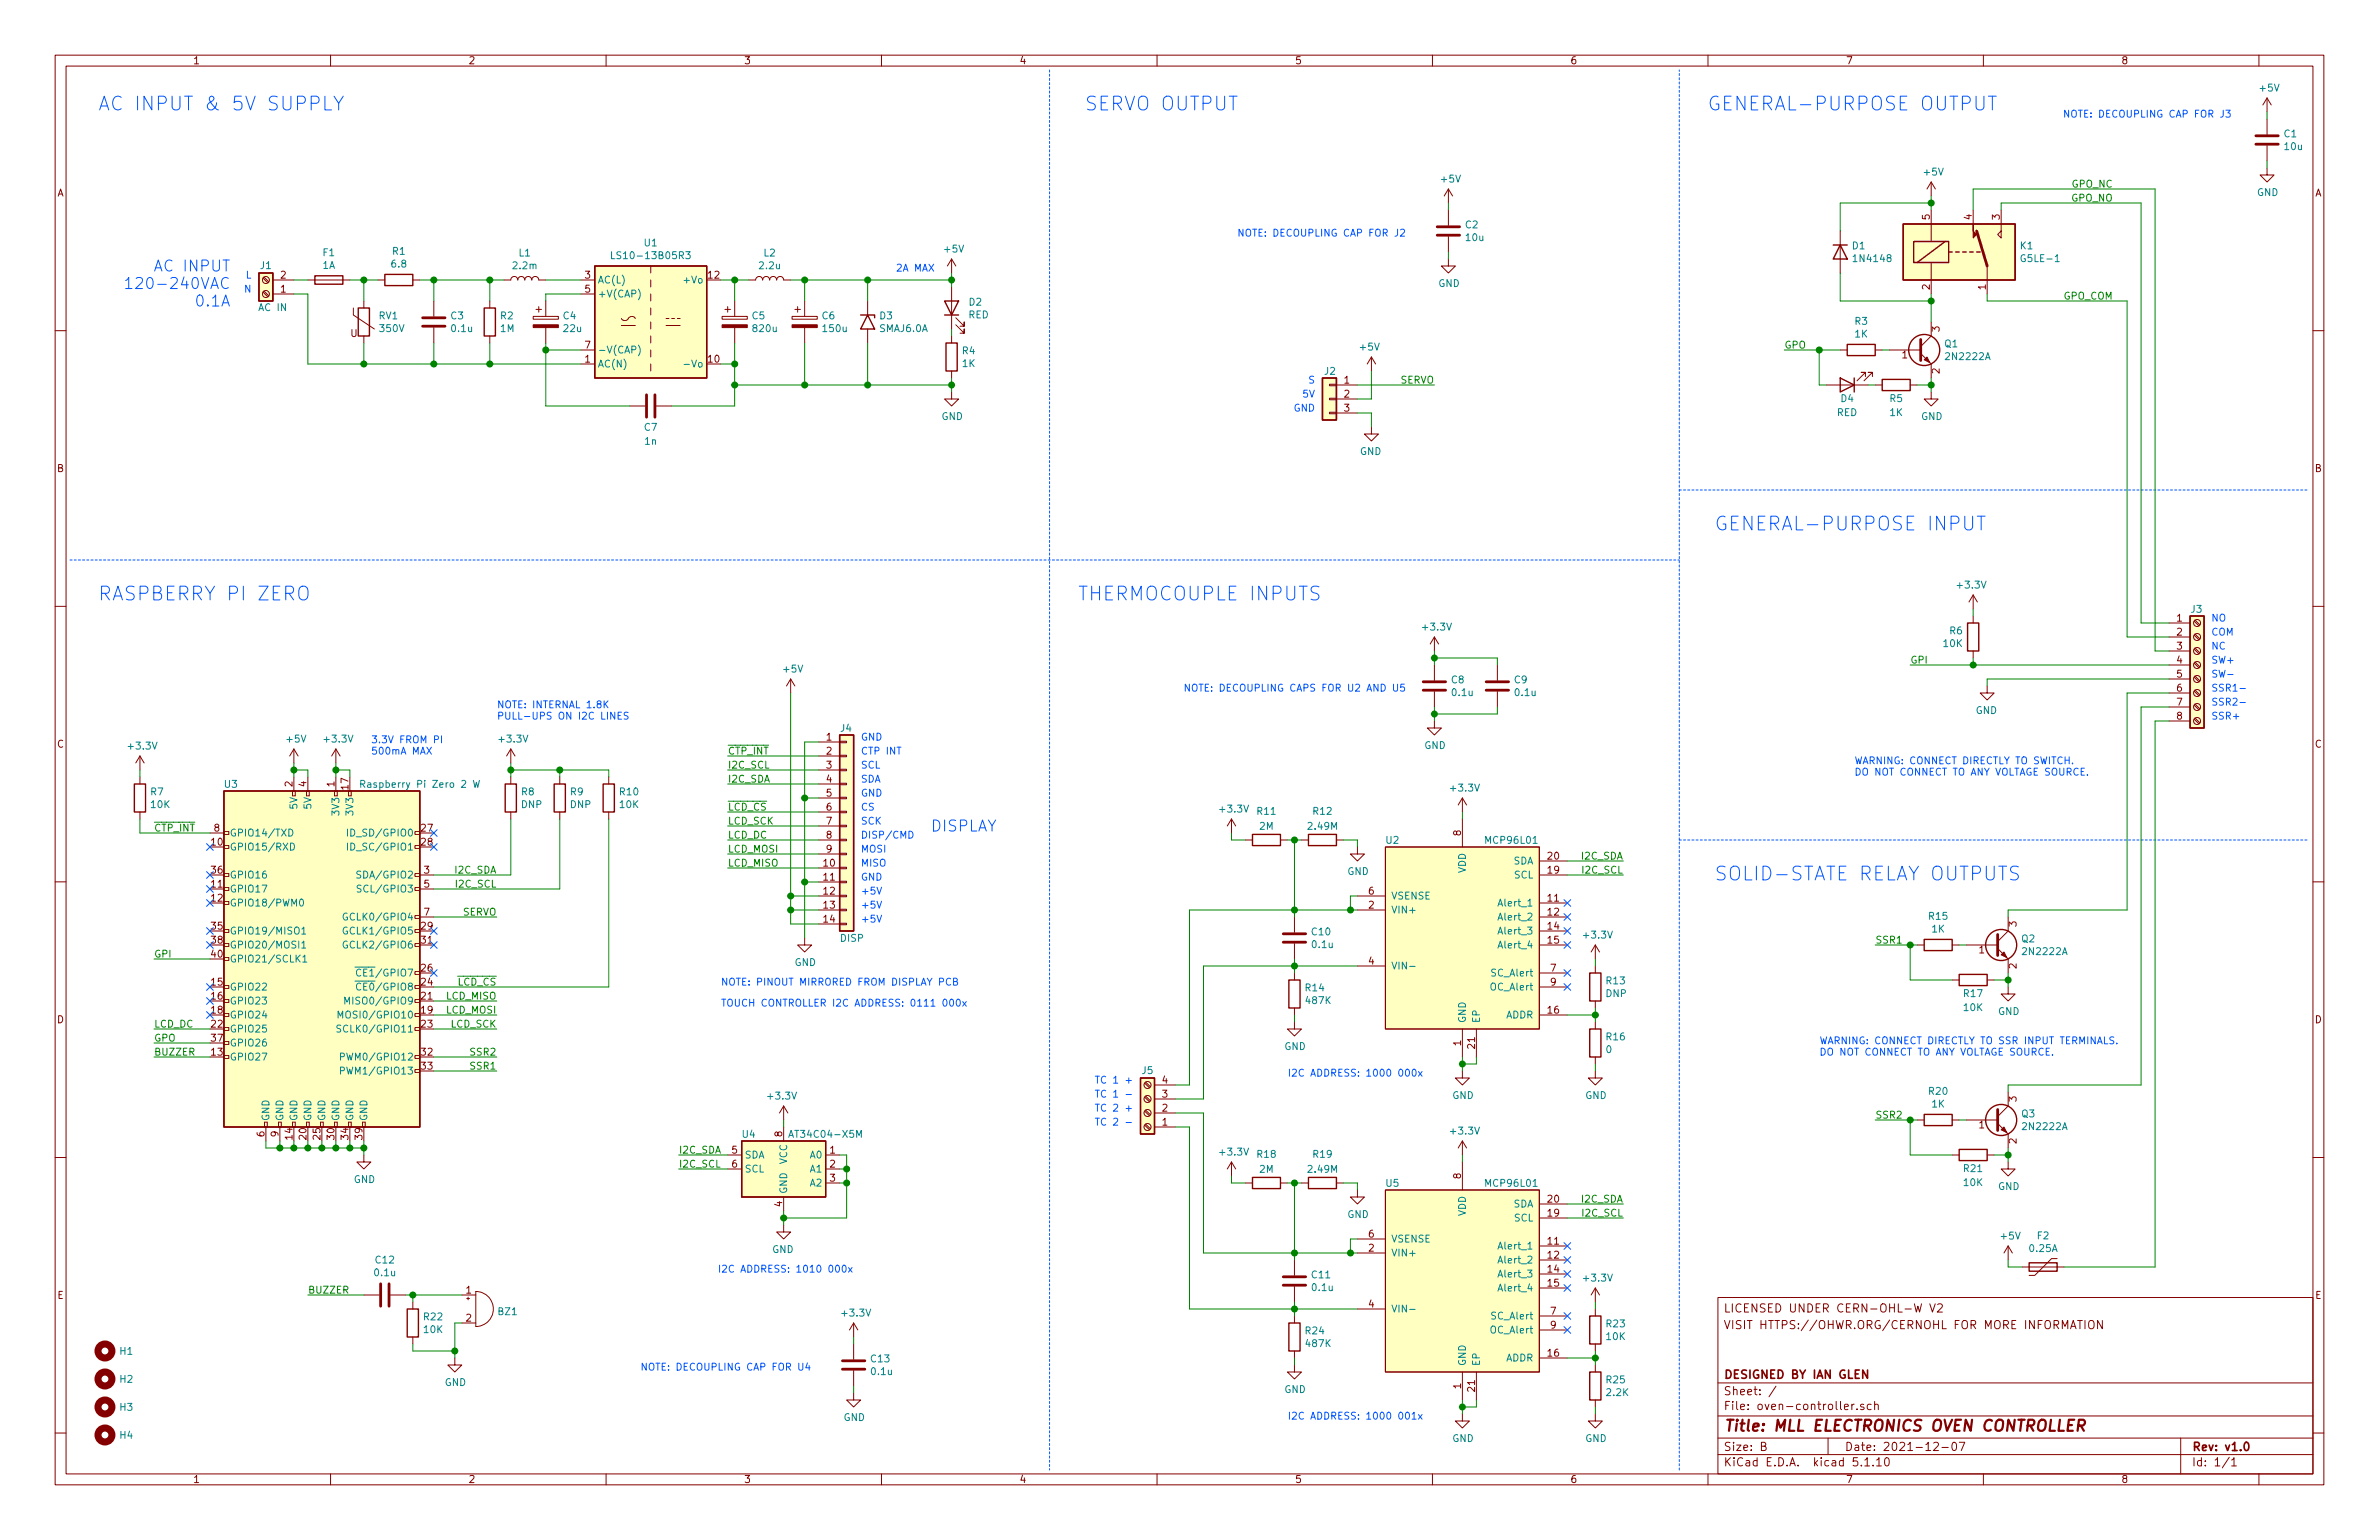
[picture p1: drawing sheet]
<svg xmlns="http://www.w3.org/2000/svg" width="432mm" height="279mm" viewBox="0 0 432 279" stroke-linecap="round" stroke-linejoin="round" font-family="sans-serif">
<defs><g id="words">
<g font-size="3.5" fill="#05f">
<text x="17.8" y="20.1">AC INPUT &amp; 5V SUPPLY</text>
<text x="196.8" y="20.1">SERVO OUTPUT</text>
<text x="309.9" y="20.1">GENERAL-PURPOSE OUTPUT</text>
<text x="311.1" y="96.3">GENERAL-PURPOSE INPUT</text>
<text x="17.8" y="109">RASPBERRY PI ZERO</text>
<text x="195.6" y="109">THERMOCOUPLE INPUTS</text>
<text x="311.1" y="159.8">SOLID-STATE RELAY OUTPUTS</text>
</g>
<g font-size="2.8" fill="#05f">
<text x="25.8" y="52.5">120-240VAC</text>
<text x="28.7" y="49.3">AC INPUT</text>
<text x="36" y="55.6">0.1A</text>
<text x="168.9" y="150.9">DISPLAY</text>
</g>
<text font-size="2.8" fill="#840000" x="312.8" y="259.7">Title: MLL ELECTRONICS OVEN CONTROLLER</text>
<g font-size="2.1" fill="#840000">
<text x="312.8" y="238.1">LICENSED UNDER CERN-OHL-W V2</text>
<text x="312.8" y="241.1">VISIT HTTPS://OHWR.ORG/CERNOHL FOR MORE INFORMATION</text>
<text x="312.8" y="250.1">DESIGNED BY IAN GLEN</text>
<text x="312.8" y="255.8">File: oven-controller.sch</text>
<text x="312.8" y="253.1">Sheet: /</text>
<text x="312.8" y="263.2">Size: B</text>
<text x="334.8" y="263.2">Date: 2021-12-07</text>
<text x="397.8" y="263.2">Rev: v1.0</text>
<text x="312.8" y="266">KiCad E.D.A. kicad 5.1.10</text>
<text x="397.8" y="266">Id: 1/1</text>
</g>
<g font-size="1.8" fill="#840000">
<text x="35" y="11.6">1</text>
<text x="85" y="11.6">2</text>
<text x="135" y="11.6">3</text>
<text x="185" y="11.6">4</text>
<text x="235" y="11.6">5</text>
<text x="285" y="11.6">6</text>
<text x="335" y="11.6">7</text>
<text x="385" y="11.6">8</text>
<text x="10.4" y="35.6">A</text>
<text x="420.2" y="35.6">A</text>
<text x="350.3" y="39.9" transform="rotate(-90 350.3 39.9)">5</text>
<text x="357.9" y="39.9" transform="rotate(-90 357.9 39.9)">4</text>
<text x="363" y="39.9" transform="rotate(-90 363 39.9)">3</text>
<text x="51" y="53.1">1</text>
<text x="51" y="50.5">2</text>
<text x="106.2" y="50.5">3</text>
<text x="106.2" y="53.1">5</text>
<text x="128.6" y="50.5">12</text>
<text x="350.3" y="52.6" transform="rotate(-90 350.3 52.6)">2</text>
<text x="360.4" y="52.6" transform="rotate(-90 360.4 52.6)">1</text>
<text x="63.6" y="61.1">U</text>
<text x="106.2" y="65.8">1</text>
<text x="106.2" y="63.2">7</text>
<text x="128.6" y="65.8">10</text>
<text x="345.3" y="65">1</text>
<text x="352" y="60.2" transform="rotate(-90 352 60.2)">3</text>
<text x="244" y="69.6">1</text>
<text x="352" y="67.8" transform="rotate(-90 352 67.8)">2</text>
<text x="244" y="72.1">2</text>
<text x="244" y="74.7">3</text>
<text x="10.4" y="85.6">B</text>
<text x="420.2" y="85.6">B</text>
<text x="395.1" y="112.8">1</text>
<text x="395.1" y="115.3">2</text>
<text x="395.1" y="117.9">3</text>
<text x="395.1" y="120.4">4</text>
<text x="395.1" y="122.9">5</text>
<text x="395.1" y="125.5">6</text>
<text x="395.1" y="128">7</text>
<text x="395.1" y="130.6">8</text>
<text x="10.4" y="135.6">C</text>
<text x="150" y="134.4">1</text>
<text x="150" y="136.9">2</text>
<text x="420.2" y="135.6">C</text>
<text x="53.1" y="142.7" transform="rotate(-90 53.1 142.7)">2</text>
<text x="55.6" y="142.7" transform="rotate(-90 55.6 142.7)">4</text>
<text x="60.7" y="142.7" transform="rotate(-90 60.7 142.7)">1</text>
<text x="63.2" y="143.2" transform="rotate(-90 63.2 143.2)">17</text>
<text x="150" y="139.4">3</text>
<text x="150" y="142">4</text>
<text x="150" y="144.5">5</text>
<text x="150" y="147.1">6</text>
<text x="150" y="149.6">7</text>
<text x="38.4" y="153.4">10</text>
<text x="38.9" y="150.9">8</text>
<text x="76.5" y="150.9">27</text>
<text x="76.5" y="153.4">28</text>
<text x="150" y="152.1">8</text>
<text x="150" y="154.7">9</text>
<text x="265.2" y="151.6" transform="rotate(-90 265.2 151.6)">8</text>
<text x="281" y="156">20</text>
<text x="38.4" y="161">11</text>
<text x="38.4" y="158.5">36</text>
<text x="77" y="158.5">3</text>
<text x="77" y="161">5</text>
<text x="149.5" y="157.2">10</text>
<text x="149.5" y="159.8">11</text>
<text x="281" y="158.5">19</text>
<text x="38.4" y="163.6">12</text>
<text x="77" y="166.1">7</text>
<text x="149.5" y="162.3">12</text>
<text x="149.5" y="164.8">13</text>
<text x="149.5" y="167.4">14</text>
<text x="248.4" y="164.8">2</text>
<text x="248.4" y="162.3">6</text>
<text x="281" y="163.6">11</text>
<text x="281" y="166.1">12</text>
<text x="38.4" y="168.7">35</text>
<text x="38.4" y="171.2">38</text>
<text x="38.4" y="173.7">40</text>
<text x="76.5" y="168.7">29</text>
<text x="76.5" y="171.2">31</text>
<text x="281" y="168.7">14</text>
<text x="281" y="171.2">15</text>
<text x="359.2" y="173">1</text>
<text x="366" y="168.1" transform="rotate(-90 366 168.1)">3</text>
<text x="38.4" y="178.8">15</text>
<text x="76.5" y="178.8">24</text>
<text x="76.5" y="176.3">26</text>
<text x="248.4" y="175">4</text>
<text x="281.5" y="176.3">7</text>
<text x="281.5" y="178.8">9</text>
<text x="366" y="175.7" transform="rotate(-90 366 175.7)">2</text>
<text x="10.4" y="185.6">D</text>
<text x="38.4" y="181.4">16</text>
<text x="38.4" y="183.9">18</text>
<text x="76.5" y="183.9">19</text>
<text x="76.5" y="181.4">21</text>
<text x="281" y="183.9">16</text>
<text x="420.2" y="185.6">D</text>
<text x="38.4" y="191.5">13</text>
<text x="38.4" y="186.4">22</text>
<text x="38.4" y="189">37</text>
<text x="76.5" y="186.4">23</text>
<text x="76.5" y="191.5">32</text>
<text x="265.2" y="189.7" transform="rotate(-90 265.2 189.7)">1</text>
<text x="267.7" y="190.2" transform="rotate(-90 267.7 190.2)">21</text>
<text x="76.5" y="194.1">33</text>
<text x="211" y="196.6">4</text>
<text x="211" y="201.7">2</text>
<text x="211" y="199.1">3</text>
<text x="366" y="199.9" transform="rotate(-90 366 199.9)">3</text>
<text x="48" y="206.2" transform="rotate(-90 48 206.2)">6</text>
<text x="50.5" y="206.2" transform="rotate(-90 50.5 206.2)">9</text>
<text x="53.1" y="206.7" transform="rotate(-90 53.1 206.7)">14</text>
<text x="55.6" y="206.7" transform="rotate(-90 55.6 206.7)">20</text>
<text x="58.2" y="206.7" transform="rotate(-90 58.2 206.7)">25</text>
<text x="60.7" y="206.7" transform="rotate(-90 60.7 206.7)">30</text>
<text x="63.2" y="206.7" transform="rotate(-90 63.2 206.7)">34</text>
<text x="65.8" y="206.7" transform="rotate(-90 65.8 206.7)">39</text>
<text x="132.9" y="209.3">5</text>
<text x="142" y="206.2" transform="rotate(-90 142 206.2)">8</text>
<text x="150.6" y="209.3">1</text>
<text x="211" y="204.2">1</text>
<text x="359.2" y="204.7">1</text>
<text x="366" y="207.5" transform="rotate(-90 366 207.5)">2</text>
<text x="132.9" y="211.8">6</text>
<text x="150.6" y="211.8">2</text>
<text x="150.6" y="214.4">3</text>
<text x="265.2" y="213.8" transform="rotate(-90 265.2 213.8)">8</text>
<text x="142" y="218.9" transform="rotate(-90 142 218.9)">4</text>
<text x="281" y="220.7">19</text>
<text x="281" y="218.2">20</text>
<text x="248.4" y="227.1">2</text>
<text x="248.4" y="224.5">6</text>
<text x="281" y="225.8">11</text>
<text x="281" y="228.3">12</text>
<text x="281" y="230.9">14</text>
<text x="281" y="233.4">15</text>
<text x="10.4" y="235.6">E</text>
<text x="84.6" y="234.7">1</text>
<text x="84.6" y="239.8">2</text>
<text x="248.4" y="237.2">4</text>
<text x="281.5" y="238.5">7</text>
<text x="420.2" y="235.6">E</text>
<text x="281.5" y="241">9</text>
<text x="265.2" y="251.9" transform="rotate(-90 265.2 251.9)">1</text>
<text x="281" y="246.1">16</text>
<text x="267.7" y="252.4" transform="rotate(-90 267.7 252.4)">21</text>
<text x="35" y="269">1</text>
<text x="85" y="269">2</text>
<text x="135" y="269">3</text>
<text x="185" y="269">4</text>
<text x="235" y="269">5</text>
<text x="285" y="269">6</text>
<text x="335" y="269">7</text>
<text x="385" y="269">8</text>
</g>
<g font-size="1.8" fill="#008484">
<text x="410.3" y="16.6">+5V</text>
<text x="414.6" y="24.9">C1</text>
<text x="414.7" y="27.2">10u</text>
<text x="261.7" y="33.1">+5V</text>
<text x="349.3" y="31.9">+5V</text>
<text x="409.7" y="35.6">GND</text>
<text x="266" y="41.4">C2</text>
<text x="58.7" y="46.5">F1</text>
<text x="71.3" y="46.2">R1</text>
<text x="94.2" y="46.5">L1</text>
<text x="112" y="47">LS10-13B05R3</text>
<text x="117" y="44.7">U1</text>
<text x="138.7" y="46.5">L2</text>
<text x="171.5" y="45.8">+5V</text>
<text x="266.1" y="43.7">10u</text>
<text x="336.2" y="45.2">D1</text>
<text x="336.7" y="47.5">1N4148</text>
<text x="366.7" y="45.2">K1</text>
<text x="367.2" y="47.5">G5LE-1</text>
<text x="47.3" y="48.8">J1</text>
<text x="58.6" y="48.8">1A</text>
<text x="71.2" y="48.5">6.8</text>
<text x="93.2" y="48.8">2.2m</text>
<text x="108.5" y="51.4">AC(L)</text>
<text x="108.5" y="54">+V(CAP)</text>
<text x="124.5" y="51.4">+Vo</text>
<text x="137.9" y="48.8">2.2u</text>
<text x="261.1" y="52.1">GND</text>
<text x="47.1" y="56.4">AC IN</text>
<text x="68.8" y="57.9">RV1</text>
<text x="81.9" y="57.9">C3</text>
<text x="90.9" y="57.9">R2</text>
<text x="102.3" y="57.9">C4</text>
<text x="136.6" y="57.9">C5</text>
<text x="149.3" y="57.9">C6</text>
<text x="159.7" y="57.9">D3</text>
<text x="175.8" y="57.8">RED</text>
<text x="175.9" y="55.4">D2</text>
<text x="336.7" y="58.9">R3</text>
<text x="69" y="60.2">350V</text>
<text x="82.1" y="60.2">0.1u</text>
<text x="90.9" y="60.2">1M</text>
<text x="102.4" y="60.2">22u</text>
<text x="108.5" y="64.1">-V(CAP)</text>
<text x="136.8" y="60.2">820u</text>
<text x="149.5" y="60.2">150u</text>
<text x="159.7" y="60.2">SMAJ6.0A</text>
<text x="174.7" y="64.3">R4</text>
<text x="246.9" y="63.6">+5V</text>
<text x="336.7" y="61.2">1K</text>
<text x="353" y="63">Q1</text>
<text x="353.4" y="65.3">2N2222A</text>
<text x="108.5" y="66.7">AC(N)</text>
<text x="124.9" y="66.7">-Vo</text>
<text x="174.7" y="66.6">1K</text>
<text x="240.4" y="68">J2</text>
<text x="170.9" y="76.2">GND</text>
<text x="333.4" y="75.5">RED</text>
<text x="334.2" y="72.9">D4</text>
<text x="343.1" y="72.9">R5</text>
<text x="343.1" y="75.5">1K</text>
<text x="348.7" y="76.2">GND</text>
<text x="117" y="78.2">C7</text>
<text x="117.1" y="80.7">1n</text>
<text x="246.8" y="82.5">GND</text>
<text x="355.4" y="106.8">+3.3V</text>
<text x="397.7" y="111.2">J3</text>
<text x="258.4" y="114.4">+3.3V</text>
<text x="352.8" y="117.4">10K</text>
<text x="353.9" y="115.1">R6</text>
<text x="142.3" y="122">+5V</text>
<text x="263.5" y="124">C8</text>
<text x="274.9" y="124">C9</text>
<text x="263.7" y="126.3">0.1u</text>
<text x="275.1" y="126.3">0.1u</text>
<text x="358.6" y="129.5">GND</text>
<text x="23.4" y="136">+3.3V</text>
<text x="52.1" y="134.7">+5V</text>
<text x="59" y="134.7">+3.3V</text>
<text x="90.8" y="134.7">+3.3V</text>
<text x="152.6" y="132.8">J4</text>
<text x="258.5" y="135.9">GND</text>
<text x="40.8" y="142.9">U3</text>
<text x="66.8" y="142.9">Raspberry Pi Zero 2 W</text>
<text x="263.5" y="143.6">+3.3V</text>
<text x="27.4" y="144.3">R7</text>
<text x="27.5" y="146.6">10K</text>
<text x="54" y="146.7" transform="rotate(-90 54 146.7)">5V</text>
<text x="56.5" y="146.7" transform="rotate(-90 56.5 146.7)">5V</text>
<text x="61.6" y="147.7" transform="rotate(-90 61.6 147.7)">3V3</text>
<text x="64.1" y="147.7" transform="rotate(-90 64.1 147.7)">3V3</text>
<text x="94.6" y="146.6">DNP</text>
<text x="94.7" y="144.3">R8</text>
<text x="103.5" y="146.6">DNP</text>
<text x="103.6" y="144.3">R9</text>
<text x="112.5" y="144.3">R10</text>
<text x="112.5" y="146.6">10K</text>
<text x="221.6" y="147.4">+3.3V</text>
<text x="228.2" y="147.8">R11</text>
<text x="238.4" y="147.8">R12</text>
<text x="41.7" y="154.3">GPIO15/RXD</text>
<text x="41.7" y="151.8">GPIO14/TXD</text>
<text x="64.1" y="151.8">ID_SD/GPIO0</text>
<text x="64.1" y="154.3">ID_SC/GPIO1</text>
<text x="228.7" y="150.5">2M</text>
<text x="237.6" y="150.5">2.49M</text>
<text x="251.6" y="153.1">U2</text>
<text x="269.8" y="153.1">MCP96L01</text>
<text x="41.7" y="161.9">GPIO17</text>
<text x="41.7" y="159.4">GPIO16</text>
<text x="65.6" y="159.4">SDA/GPIO2</text>
<text x="65.7" y="161.9">SCL/GPIO3</text>
<text x="244.6" y="158.8">GND</text>
<text x="266.1" y="158.4" transform="rotate(-90 266.1 158.4)">VDD</text>
<text x="274.7" y="156.8">SDA</text>
<text x="274.9" y="159.4">SCL</text>
<text x="41.7" y="164.5">GPIO18/PWM0</text>
<text x="63.3" y="167">GCLK0/GPIO4</text>
<text x="252.5" y="165.7">VIN+</text>
<text x="252.5" y="163.2">VSENSE</text>
<text x="272.4" y="164.5">Alert_1</text>
<text x="272.4" y="167">Alert_2</text>
<text x="350.2" y="166.9">R15</text>
<text x="41.7" y="169.5">GPIO19/MISO1</text>
<text x="41.7" y="172.1">GPIO20/MOSI1</text>
<text x="63.3" y="169.5">GCLK1/GPIO5</text>
<text x="63.3" y="172.1">GCLK2/GPIO6</text>
<text x="152.6" y="170.9">DISP</text>
<text x="238.2" y="169.7">C10</text>
<text x="238.3" y="172">0.1u</text>
<text x="272.4" y="169.5">Alert_3</text>
<text x="272.4" y="172.1">Alert_4</text>
<text x="287.6" y="170.3">+3.3V</text>
<text x="350.7" y="169.2">1K</text>
<text x="367" y="171">Q2</text>
<text x="367.4" y="173.3">2N2222A</text>
<text x="41.7" y="179.7">GPIO22</text>
<text x="41.7" y="174.6">GPIO21/SCLK1</text>
<text x="65.8" y="179.7">CE0/GPIO8</text>
<text x="65.8" y="177.2">CE1/GPIO7</text>
<text x="144.2" y="175.3">GND</text>
<text x="237" y="179.9">R14</text>
<text x="252.5" y="175.9">VIN-</text>
<text x="270.7" y="179.7">OC_Alert</text>
<text x="270.9" y="177.2">SC_Alert</text>
<text x="291.6" y="178.6">R13</text>
<text x="41.7" y="182.2">GPIO23</text>
<text x="41.7" y="184.8">GPIO24</text>
<text x="62.8" y="184.8">MOSI0/GPIO10</text>
<text x="63.8" y="182.2">MISO0/GPIO9</text>
<text x="237.1" y="182.2">487K</text>
<text x="266.1" y="185.7" transform="rotate(-90 266.1 185.7)">GND</text>
<text x="268.6" y="185.7" transform="rotate(-90 268.6 185.7)">EP</text>
<text x="273.3" y="184.8">ADDR</text>
<text x="291.5" y="180.9">DNP</text>
<text x="356.5" y="180.9">R17</text>
<text x="356.5" y="183.4">10K</text>
<text x="362.7" y="184.1">GND</text>
<text x="41.7" y="187.3">GPIO25</text>
<text x="41.7" y="189.9">GPIO26</text>
<text x="62.5" y="187.3">SCLK0/GPIO11</text>
<text x="233.1" y="190.5">GND</text>
<text x="291.5" y="191.1">0</text>
<text x="291.6" y="188.7">R16</text>
<text x="41.7" y="192.4">GPIO27</text>
<text x="63" y="192.4">PWM0/GPIO12</text>
<text x="63" y="194.9">PWM1/GPIO13</text>
<text x="207.3" y="194.9">J5</text>
<text x="48.9" y="203.5" transform="rotate(-90 48.9 203.5)">GND</text>
<text x="51.4" y="203.5" transform="rotate(-90 51.4 203.5)">GND</text>
<text x="54" y="203.5" transform="rotate(-90 54 203.5)">GND</text>
<text x="56.5" y="203.5" transform="rotate(-90 56.5 203.5)">GND</text>
<text x="59.1" y="203.5" transform="rotate(-90 59.1 203.5)">GND</text>
<text x="61.6" y="203.5" transform="rotate(-90 61.6 203.5)">GND</text>
<text x="64.1" y="203.5" transform="rotate(-90 64.1 203.5)">GND</text>
<text x="66.7" y="203.5" transform="rotate(-90 66.7 203.5)">GND</text>
<text x="139.5" y="199.5">+3.3V</text>
<text x="263.6" y="199.4">GND</text>
<text x="287.7" y="199.4">GND</text>
<text x="350.2" y="198.6">R20</text>
<text x="350.7" y="200.9">1K</text>
<text x="367" y="202.7">Q3</text>
<text x="134.8" y="206.4">U4</text>
<text x="144" y="206.4">AT34C04-X5M</text>
<text x="221.6" y="209.7">+3.3V</text>
<text x="263.5" y="205.8">+3.3V</text>
<text x="367.4" y="205">2N2222A</text>
<text x="64.2" y="214.6">GND</text>
<text x="135.1" y="210.2">SDA</text>
<text x="135.1" y="212.7">SCL</text>
<text x="142.9" y="211.3" transform="rotate(-90 142.9 211.3)">VCC</text>
<text x="147.1" y="210.2">A0</text>
<text x="147.1" y="212.7">A1</text>
<text x="147.1" y="215.3">A2</text>
<text x="228.2" y="210.1">R18</text>
<text x="228.7" y="212.8">2M</text>
<text x="237.6" y="212.8">2.49M</text>
<text x="238.4" y="210.1">R19</text>
<text x="251.6" y="215.3">U5</text>
<text x="269.8" y="215.3">MCP96L01</text>
<text x="356.5" y="212.6">R21</text>
<text x="356.5" y="215.2">10K</text>
<text x="362.7" y="215.9">GND</text>
<text x="142.9" y="216.7" transform="rotate(-90 142.9 216.7)">GND</text>
<text x="244.6" y="221">GND</text>
<text x="266.1" y="220.6" transform="rotate(-90 266.1 220.6)">VDD</text>
<text x="274.7" y="219.1">SDA</text>
<text x="274.9" y="221.6">SCL</text>
<text x="140.2" y="227.3">GND</text>
<text x="252.5" y="228">VIN+</text>
<text x="252.5" y="225.4">VSENSE</text>
<text x="272.4" y="226.7">Alert_1</text>
<text x="363.3" y="224.9">+5V</text>
<text x="368.5" y="227.2">0.25A</text>
<text x="369.8" y="224.8">F2</text>
<text x="68.1" y="231.5">0.1u</text>
<text x="68.2" y="229.2">C12</text>
<text x="238.2" y="231.9">C11</text>
<text x="272.4" y="229.2">Alert_2</text>
<text x="272.4" y="231.8">Alert_3</text>
<text x="287.6" y="232.5">+3.3V</text>
<text x="77" y="239.5">R22</text>
<text x="90.4" y="238.6">BZ1</text>
<text x="153" y="238.9">+3.3V</text>
<text x="238.3" y="234.2">0.1u</text>
<text x="252.5" y="238.1">VIN-</text>
<text x="270.9" y="239.4">SC_Alert</text>
<text x="272.4" y="234.3">Alert_4</text>
<text x="21.8" y="245.8">H1</text>
<text x="77" y="241.9">10K</text>
<text x="237" y="242.1">R24</text>
<text x="237.1" y="244.4">487K</text>
<text x="270.7" y="241.9">OC_Alert</text>
<text x="291.6" y="240.8">R23</text>
<text x="291.6" y="243.1">10K</text>
<text x="21.8" y="250.9">H2</text>
<text x="80.7" y="251.5">GND</text>
<text x="158.1" y="247.2">C13</text>
<text x="158.3" y="249.5">0.1u</text>
<text x="266.1" y="247.9" transform="rotate(-90 266.1 247.9)">GND</text>
<text x="268.6" y="247.9" transform="rotate(-90 268.6 247.9)">EP</text>
<text x="273.3" y="247">ADDR</text>
<text x="291.6" y="251">R25</text>
<text x="21.8" y="256">H3</text>
<text x="153.1" y="257.8">GND</text>
<text x="233.1" y="252.7">GND</text>
<text x="291.7" y="253.3">2.2K</text>
<text x="21.8" y="261">H4</text>
<text x="263.6" y="261.6">GND</text>
<text x="287.7" y="261.6">GND</text>
</g>
<g font-size="1.8" fill="#05f">
<text x="376.4" y="21.3">NOTE: DECOUPLING CAP FOR J3</text>
<text x="226.6" y="42.9">NOTE: DECOUPLING CAP FOR J2</text>
<text x="44.4" y="53.1">N</text>
<text x="44.6" y="50.5">L</text>
<text x="162.6" y="49.3">2A MAX</text>
<text x="237.6" y="69.6">S</text>
<text x="234.8" y="74.7">GND</text>
<text x="236.6" y="72.1">5V</text>
<text x="401.3" y="112.8">NO</text>
<text x="401.3" y="117.9">NC</text>
<text x="401.3" y="115.3">COM</text>
<text x="218" y="125.5">NOTE: DECOUPLING CAPS FOR U2 AND U5</text>
<text x="401.3" y="125.5">SSR1-</text>
<text x="401.3" y="120.4">SW+</text>
<text x="401.3" y="122.9">SW-</text>
<text x="90.2" y="128.5">NOTE: INTERNAL 1.8K</text>
<text x="90.2" y="130.6">PULL-UPS ON I2C LINES</text>
<text x="401.3" y="130.6">SSR+</text>
<text x="401.3" y="128">SSR2-</text>
<text x="67.3" y="134.8">3.3V FROM PI</text>
<text x="67.3" y="136.9">500mA MAX</text>
<text x="156.2" y="134.4">GND</text>
<text x="156.2" y="136.9">CTP INT</text>
<text x="156.2" y="142">SDA</text>
<text x="156.2" y="139.4">SCL</text>
<text x="336.5" y="138.7">WARNING: CONNECT DIRECTLY TO SWITCH.</text>
<text x="336.5" y="140.7">DO NOT CONNECT TO ANY VOLTAGE SOURCE.</text>
<text x="156.2" y="147.1">CS</text>
<text x="156.2" y="149.6">SCK</text>
<text x="156.2" y="144.5">GND</text>
<text x="156.2" y="154.7">MOSI</text>
<text x="156.2" y="152.1">DISP/CMD</text>
<text x="156.2" y="157.2">MISO</text>
<text x="156.2" y="159.8">GND</text>
<text x="156.2" y="162.3">+5V</text>
<text x="156.2" y="164.8">+5V</text>
<text x="156.2" y="167.4">+5V</text>
<text x="130.8" y="178.8">NOTE: PINOUT MIRRORED FROM DISPLAY PCB</text>
<text x="130.8" y="182.6">TOUCH CONTROLLER I2C ADDRESS: 0111 000x</text>
<text x="330.2" y="189.5">WARNING: CONNECT DIRECTLY TO SSR INPUT TERMINALS.</text>
<text x="330.2" y="191.5">DO NOT CONNECT TO ANY VOLTAGE SOURCE.</text>
<text x="200.4" y="196.6">TC 1 +</text>
<text x="233.7" y="195.3">I2C ADDRESS: 1000 000x</text>
<text x="200.4" y="201.7">TC 2 +</text>
<text x="200.8" y="199.1">TC 1 -</text>
<text x="133.6" y="230.9">I2C ADDRESS: 1010 000x</text>
<text x="118.3" y="248.7">NOTE: DECOUPLING CAP FOR U4</text>
<text x="233.7" y="257.6">I2C ADDRESS: 1000 001x</text>
</g>
<g font-size="1.8" fill="#008400">
<text x="376.1" y="34">GPO_NC</text>
<text x="376" y="36.6">GPO_NO</text>
<text x="374.5" y="54.4">GPO_COM</text>
<text x="323.8" y="63.2">GPO</text>
<text x="254.2" y="69.6">SERVO</text>
<text x="346.7" y="120.4">GPI</text>
<text x="132.1" y="136.9">CTP_INT</text>
<text x="132.1" y="139.4">I2C_SCL</text>
<text x="132.1" y="142">I2C_SDA</text>
<text x="132.1" y="149.6">LCD_SCK</text>
<text x="132.1" y="147.1">LCD_CS</text>
<text x="27.9" y="150.9">CTP_INT</text>
<text x="132.1" y="152.1">LCD_DC</text>
<text x="132.1" y="154.7">LCD_MOSI</text>
<text x="287.2" y="156">I2C_SDA</text>
<text x="82.7" y="158.5">I2C_SDA</text>
<text x="82.9" y="161">I2C_SCL</text>
<text x="132.1" y="157.2">LCD_MISO</text>
<text x="287.4" y="158.5">I2C_SCL</text>
<text x="84" y="166.1">SERVO</text>
<text x="27.9" y="173.7">GPI</text>
<text x="340.4" y="171.2">SSR1</text>
<text x="83.1" y="178.8">LCD_CS</text>
<text x="81" y="183.9">LCD_MOSI</text>
<text x="81" y="181.4">LCD_MISO</text>
<text x="27.9" y="189">GPO</text>
<text x="27.9" y="191.5">BUZZER</text>
<text x="27.9" y="186.4">LCD_DC</text>
<text x="81.8" y="186.4">LCD_SCK</text>
<text x="85.5" y="191.5">SSR2</text>
<text x="85.5" y="194.1">SSR1</text>
<text x="340.4" y="202.9">SSR2</text>
<text x="123.2" y="209.3">I2C_SDA</text>
<text x="123.2" y="211.8">I2C_SCL</text>
<text x="287.2" y="218.2">I2C_SDA</text>
<text x="287.4" y="220.7">I2C_SCL</text>
<text x="55.9" y="234.7">BUZZER</text>
</g>
</g></defs>
<g fill="none" stroke="#840000" stroke-width=".18">
<path d="M10 10h411.8v259.4h-411.8zM12 12h407.8v255.4h-407.8zM60 10v2M110 10v2M160 10v2M210 10v2M260 10v2M310 10v2M360 10v2M410 10v2M411.5 17.8v2.5M411.5 17.8l-.8 1.3"/>
<path d="M411.5 17.8l.7 1.3M262.9 34.3v2.5M262.9 38.1v2.8M262.9 34.3l-.8 1.3M262.9 34.3l.8 1.3M350.5 33v2.6M350.5 38.1v5.7M350.5 33l-.7 1.3M350.5 33l.8 1.3M358.1 38.1v2.5M363.2 38.1v5.1l-.6-.7 .6-.6M411.5 30.5v1.3h1.2l-1.2 1.2-1.3-1.2h1.3"/>
<path d="M411.5 21.6v2.8M411.5 26.4v2.8M10 60h2M47.8 50.5l.8 .8M47.8 53l.8 .8M47.9 50.3l.9 .8M47.9 52.8l.9 .9M49.5 50.8h3.8M49.5 53.3h3.8M55.9 50.8h7.6M64.1 55.9v1.3l3.8 2.5M66 54.6v1.3"/>
<path d="M68.6 50.8h1.2M74.9 50.8h1.3M78.7 54.6v2.8M78.7 59.4v2.8M88.9 54.6v1.3M91.4 50.8h1.3a.63 .63 0 0 1 .6-.6 .63 .63 0 0 1 .7 .6 .63 .63 0 0 1 .6-.6 .63 .63 0 0 1 .6 .6 .63 .63 0 0 1 .7-.6 .63 .63 0 0 1 .6 .6 .63 .63 0 0 1 .7-.6 .63 .63 0 0 1 .6 .6h1.3M96.8 57.4h4.5v.5h-4.5zM97.3 56.1h1M97.8 55.6v1M99.1 54.6v2.8M99.1 59.4v2.8M105.4 50.8h2.5"/>
<path d="M105.4 53.3h2.5M112.8 57.8a.81 .81 0 0 0 .8 .3 .81 .81 0 0 0 .6-.5 .73 .73 0 0 1 1.1 .2M112.8 59.1h2.5M118.1 48.3v1.2M118.1 50.8v1.3M118.1 53.3v1.3M118.1 55.9v1.3M118.1 58.4v1.3M120.9 59.1h2.5M120.9 57.8h.5M121.9 57.8h.5M122.9 57.8h.5"/>
<path d="M131.1 57.4h4.5v.5h-4.5zM131.6 56.1h1M132.1 55.6v1M133.3 54.6v2.8M133.3 59.4v2.8M135.9 50.8h1.3a.63 .63 0 0 1 .6-.6 .63 .63 0 0 1 .6 .6 .63 .63 0 0 1 .7-.6 .63 .63 0 0 1 .6 .6 .63 .63 0 0 1 .6-.6 .63 .63 0 0 1 .7 .6 .63 .63 0 0 1 .6-.6 .63 .63 0 0 1 .6 .6h1.3M143.8 57.4h4.5v.5h-4.5zM144.3 56.1h1M144.8 55.6v1M146 54.6v2.8M146 59.4v2.8M157.5 54.6v2.6"/>
<path d="M157.5 59.7v2.5M172.7 47l-.7 1.3M172.7 47v2.5M172.7 52.1v7.6M172.7 47l.8 1.3M173.5 58.9l1.5 1.6v-.8v.8h-.8M173.5 57.7l1.5 1.5v-.8v.8h-.8M262.9 47v1.3h1.3l-1.3 1.2-1.3-1.2h1.3M262.9 42.9v2.8M334 41.9v7.6M350.5 47.6v5.7M350.5 58.4v2.6l-1.9 1.9"/>
<path d="M360.7 48.3v5M419.8 60h2M66 61v1.2M88.9 61v1.2M105.4 66h2.5M105.4 63.5h2.5M114.3 73.7h2.8M118.1 61v1.2M118.1 63.5v1.3M118.1 66v1.3M119.1 73.7h2.8M172.7 71.1v1.3h1.3l-1.3 1.3-1.3-1.3h1.3"/>
<path d="M172.7 61v1.2M172.7 67.3v1.3M241.3 74.8h1.3v.3h-1.3zM241.3 69.7h1.3v.3h-1.3zM241.3 72.3h1.3v.2h-1.3zM242.6 69.9h3.8M242.6 72.4h3.8M242.6 74.9h3.8M248.9 77.5v1.2h-1.3l1.3 1.3 1.3-1.3h-1.3M248.9 64.8l.8 1.2M248.9 64.8v2.5M248.9 64.8l-.7 1.2"/>
<path d="M331.5 69.9h7.6M334 63.5h1.3M338.6 68.3v-.7h-.8h.8l-1.5 1.5M339.9 68.3v-.7h-.8h.8l-1.6 1.5M340.4 69.9h1.2M340.4 63.5h1.2M342.9 63.5h5.7M346.7 69.9h1.3M348.6 64.1l1.9 1.9v2.6M350.5 71.1v1.3h1.3l-1.3 1.3-1.3-1.3h1.3M10 110h2M260.3 115.6v2.5"/>
<path d="M260.3 115.6l-.7 1.2M260.3 115.6l.8 1.2M358.1 108v2.5M358.1 111.8v1.2M358.1 118.1v1.3M358.1 108l.8 1.2M358.1 108l-.7 1.2M393.7 113h3.8M393.7 115.6h3.8M393.7 118.1h3.8M398.2 117.8l.9 .8M398.2 115.2l.9 .9"/>
<path d="M398.2 112.7l.9 .8M398.4 117.6l.9 .8M398.4 115.1l.9 .8M398.4 112.5l.9 .9M419.8 110h2M25.4 137.2v2.5M25.4 137.2l-.8 1.2M25.4 137.2l.8 1.2M53.3 135.9v2.5M53.3 135.9l-.7 1.3M53.3 135.9l.8 1.3M61 135.9v2.5"/>
<path d="M61 135.9l-.8 1.3M61 135.9l.7 1.3M92.7 135.9v2.5M92.7 135.9l-.8 1.3M92.7 135.9l.8 1.3M143.5 123.2l-.8 1.3M143.5 123.2v2.5M143.5 123.2l.8 1.3M148.6 134.6h3.8M148.6 137.2h3.8M148.6 139.7h3.8M152.4 139.6h1.3v.2h-1.3z"/>
<path d="M152.4 137h1.3v.3h-1.3zM152.4 134.5h1.3v.2h-1.3zM260.3 130.8v1.3h1.3l-1.3 1.3-1.2-1.3h1.2M260.3 120.7v2.7M260.3 125.5v2.8M271.8 120.7v2.7M271.8 125.5v2.8M360.7 124.5v1.2h-1.3l1.3 1.3 1.2-1.3h-1.2M393.7 120.7h3.8M393.7 123.2h3.8M393.7 125.7h3.8M393.7 128.3h3.8"/>
<path d="M393.7 130.8h3.8M398.2 130.5l.9 .8M398.2 127.9l.9 .9M398.2 125.4l.9 .8M398.2 122.9l.9 .8M398.2 120.3l.9 .9M398.4 130.3l.9 .8M398.4 127.8l.9 .8M398.4 125.2l.9 .9M398.4 122.7l.9 .8M398.4 120.1l.9 .9M10 160h2"/>
<path d="M25.4 141v1.2M25.4 147.3v1.3M38.1 151.1h2.5M40.6 158.5h.9v.5h-.9zM40.6 153.4h.9v.5h-.9zM40.6 150.9h.9v.5h-.9zM53.1 143.5h.5v.9h-.5zM53.3 141v2.5M55.6 143.5h.5v.9h-.5zM55.9 141v2.5M60.7 143.5h.5v.9h-.5zM61 141v2.5"/>
<path d="M63.2 143.5h.6v.9h-.6zM75.3 158.5h.9v.5h-.9zM75.3 153.4h.9v.5h-.9zM75.3 150.9h.9v.5h-.9zM76.2 158.8h2.5M92.7 141v1.2M92.7 147.3v1.3M101.6 141v1.2M101.6 147.3v1.3M110.5 141v1.2M110.5 147.3v1.3M148.6 157.5h3.8"/>
<path d="M148.6 142.2h3.8M148.6 144.8h3.8M148.6 147.3h3.8M148.6 149.9h3.8M148.6 152.4h3.8M148.6 154.9h3.8M152.4 154.8h1.3v.3h-1.3zM152.4 157.4h1.3v.2h-1.3zM152.4 159.9h1.3v.2h-1.3zM152.4 152.3h1.3v.2h-1.3zM152.4 147.2h1.3v.2h-1.3zM152.4 144.7h1.3v.2h-1.3z"/>
<path d="M152.4 142.1h1.3v.3h-1.3zM152.4 149.7h1.3v.3h-1.3zM223.5 148.6v2.5M223.5 148.6l-.7 1.3M223.5 148.6l.8 1.3M226.1 152.4h1.2M232.4 152.4h1.3M236.2 152.4h1.3M242.6 152.4h1.2M246.4 153.7v1.2h1.2l-1.2 1.3-1.3-1.3h1.3M251.5 153.7h27.9v33h-27.9zM265.4 144.8v2.5"/>
<path d="M265.4 148.6v5.1M265.4 144.8l-.7 1.3M265.4 144.8l.8 1.3M279.4 158.8h5.1M279.4 156.2h5.1M419.8 160h2M40.6 178.8h.9v.5h-.9zM40.6 173.7h.9v.5h-.9zM40.6 171.2h.9v.5h-.9zM40.6 168.7h.9v.5h-.9zM40.6 163.6h.9v.5h-.9zM40.6 161h.9v.5h-.9z"/>
<path d="M75.3 178.8h.9v.5h-.9zM75.3 176.3h.9v.5h-.9zM75.3 171.2h.9v.5h-.9zM75.3 168.7h.9v.5h-.9zM75.3 166.1h.9v.5h-.9zM75.3 161h.9v.5h-.9zM76.2 161.3h2.5M76.2 166.4h2.5M146 170.2v1.3h1.3l-1.3 1.2-1.2-1.2h1.2M148.6 160h3.8M148.6 162.6h3.8M148.6 165.1h3.8"/>
<path d="M148.6 167.6h3.8M152.4 162.4h1.3v.3h-1.3zM152.4 165h1.3v.2h-1.3zM152.4 167.5h1.3v.3h-1.3zM234.9 166.4v2.8M234.9 171.2v2.8M234.9 176.5v1.3M246.4 162.6h5.1M246.4 165.1h5.1M246.4 175.3h5.1M279.4 171.5h5.1M279.4 166.4h5.1"/>
<path d="M279.4 163.8h5.1M279.4 168.9h5.1M279.4 176.5h5.1M279.4 179.1h5.1M289.6 171.5v2.5M289.6 175.3v1.2M289.6 171.5l-.8 1.2M289.6 171.5l.7 1.2M348 171.5h1.2M354.3 177.8h1.3M354.3 171.5h1.3M356.9 171.5h5.7"/>
<path d="M360.7 177.8h1.2M362.6 172.1l1.9 1.9v2.5M364.5 179.1v1.2h1.3l-1.3 1.3-1.3-1.3h1.3M364.5 166.4v2.5l-1.9 1.9M40.6 191.5h.9v.5h-.9zM40.6 189h.9v.5h-.9zM40.6 186.4h.9v.5h-.9zM40.6 183.9h.9v.5h-.9zM40.6 181.4h.9v.5h-.9zM75.3 194.1h.9v.5h-.9zM75.3 191.5h.9v.5h-.9zM75.3 186.4h.9v.5h-.9z"/>
<path d="M75.3 183.9h.9v.5h-.9zM75.3 181.4h.9v.5h-.9zM207.8 196.5l.8 .9M207.8 199.1l.8 .8M207.9 196.3l.9 .9M207.9 198.9l.9 .8M209.5 199.4h3.9M209.5 196.9h3.9M234.9 185.4v1.3h1.3l-1.3 1.3-1.2-1.3h1.2M234.9 182.9v1.3M265.4 194.3v1.3h1.3l-1.3 1.3-1.2-1.3h1.2M265.4 186.7v5.1"/>
<path d="M268 186.7v5.1M279.4 184.2h5.1M289.6 194.3v1.3h1.2l-1.2 1.3-1.3-1.3h1.3M289.6 181.6v1.3M289.6 185.4v1.3M289.6 191.8v1.2M364.5 198.1v2.6l-1.9 1.9M10 210h2M48 203.6h.5v.9h-.5zM48.3 204.5v2.5M50.5 203.6h.6v.9h-.6zM50.8 204.5v2.5"/>
<path d="M53.1 203.6h.5v.9h-.5zM55.6 203.6h.5v.9h-.5zM58.2 203.6h.5v.9h-.5zM60.7 203.6h.5v.9h-.5zM63.2 203.6h.6v.9h-.6zM65.8 203.6h.5v.9h-.5zM66 209.6v1.2h1.3l-1.3 1.3-1.2-1.3h1.2M132.1 209.6h2.5M132.1 212.1h2.5M142.2 200.7v2.5M142.2 204.5v2.5M142.2 217.2v2.5"/>
<path d="M142.2 200.7l.8 1.2M142.2 200.7l-.7 1.2M149.9 209.6h2.5M149.9 214.6h2.5M149.9 212.1h2.5M207.8 201.6l.8 .8M207.8 204.1l.8 .9M207.9 201.4l.9 .9M207.9 204l.9 .8M209.5 204.5h3.9M209.5 201.9h3.9M223.5 210.8l-.7 1.3"/>
<path d="M223.5 210.8v2.6M223.5 210.8l.8 1.3M226.1 214.6h1.2M232.4 214.6h1.3M236.2 214.6h1.3M242.6 214.6h1.2M246.4 215.9v1.3h1.2l-1.2 1.2-1.3-1.2h1.3M251.5 215.9h27.9v33h-27.9zM265.4 207v2.6M265.4 210.8v5.1M265.4 207l-.7 1.3M265.4 207l.8 1.3"/>
<path d="M279.4 218.4h5.1M348 203.2h1.2M354.3 209.6h1.3M354.3 203.2h1.3M356.9 203.2h5.7M360.7 209.6h1.2M362.6 203.8l1.9 1.9v2.6M364.5 210.8v1.3h1.3l-1.3 1.3-1.3-1.3h1.3M419.8 210h2M66 235h2.8M70.9 235h2.8M74.9 236.2v1.3"/>
<path d="M83.8 235h2.6M84.7 235.6h.5M85 235.3v.5M86.4 234.3a3.2 3.2 0 0 1 3.1 3.2 3.2 3.2 0 0 1-3.1 3.2zM142.2 222.3v1.2h-1.2l1.2 1.3 1.3-1.3h-1.3M234.9 228.6v2.8M234.9 233.4v2.8M234.9 238.8v1.2M246.4 227.3h5.1M246.4 237.5h5.1M246.4 224.8h5.1M279.4 226.1h5.1"/>
<path d="M279.4 228.6h5.1M279.4 231.1h5.1M279.4 233.7h5.1M279.4 221h5.1M279.4 238.8h5.1M289.6 233.7v2.5M289.6 237.5v1.3M289.6 233.7l-.8 1.3M289.6 233.7l.7 1.3M311.8 235.4h108v32h-108zM350.3 236.6l.4 1.4 .6-1.4M351.7 236.7l.2-.1h.3l.3 .1 .1 .3-1 1h1"/>
<path d="M364.5 226.1l-.8 1.2M364.5 226.1v2.5M364.5 226.1l.8 1.2M367 229.9h7.6M373.4 228.3h-1l-3.1 3.1h-1M377.1 239.6h.9M377.5 239.6v1.5M378.4 239.6v1.5M379.3 239.6a.5 .5 0 0 1 .5 0 .5 .5 0 0 1 .3 .5v.5a.5 .5 0 0 1-.5 .5 .5 .5 0 0 1-.5-.5v-.5zM381.6 239.6v1.5l-.9-1.5v1.5M10 260h2M74.9 242.6v1.2"/>
<path d="M82.5 246.4v1.3h1.3l-1.3 1.2-1.2-1.2h1.2M83.8 240h2.6M154.9 252.7v1.3h1.3l-1.3 1.3-1.2-1.3h1.2M154.9 240l.8 1.3M154.9 240v2.6M154.9 243.8v2.8M154.9 248.7v2.8M154.9 240l-.7 1.3M234.9 247.7v1.2h1.3l-1.3 1.3-1.2-1.3h1.2M234.9 245.1v1.3M265.4 256.5v1.3h1.3l-1.3 1.3-1.2-1.3h1.2M265.4 248.9v5.1"/>
<path d="M268 248.9v5.1M279.4 246.4h5.1M279.4 241.3h5.1M289.6 256.5v1.3h1.2l-1.2 1.3-1.3-1.3h1.3M289.6 243.8v1.3M289.6 247.7v1.2M289.6 254v1.3M311.8 256.9h108M311.8 250.9h108M322.4 251.5l-1.3 1.9M336.1 254.8v1M336.5 254.8l-.4 .2"/>
<path d="M337.1 255.6v.2M338.3 254.8a.37 .37 0 0 0-.6 .2l.1 .2 .5 .1 .1 .2-.3 .3-.4-.1M339.6 254.8h-.4l-.3 .2 .1 .6 .2 .2 .4-.1M340.3 254.9v-.1a.37 .37 0 0 1 .6 .2v.8M340.3 254.3v1.5M419.8 260h2M60 267.4v2M110 267.4v2M160 267.4v2M210 267.4v2M260 267.4v2M310 267.4v2"/>
<path d="M311.8 263.9h108M311.8 260.9h108M319.7 262.4l.7-.1 .1-.2-.1-.4h-.7v1.5h.6l.3-.3a.41 .41 0 0 0-.4-.5M331.8 260.9v3M338.5 264.9l.4-.4v1.5M338.5 266h.8M340 265.8v.2M340.6 264.9l.4-.4v1.5M340.6 266h.9M342.2 264.6l.3-.1a.94 .94 0 0 1 0 1.5l-.4-.3v-.7zM351 261.8l.6-.1 .2 .4-.9 1.1h.9M352.5 262.6h1.1"/>
<path d="M354.4 261.8l.4-.1a.94 .94 0 0 1 0 1.5 .82 .82 0 0 1-.4-1.4zM355.6 261.7h1l-.6 1.5M360 267.4v2M395.8 260.9v6.5M404.6 264.4l-1.2 1.9M405.1 264.9l.4-.4v1.5M405.1 266h.8M410 267.4v2"/>
<circle cx="48.3" cy="53.3" r=".63"/>
<circle cx="48.3" cy="50.8" r=".63"/>
<circle cx="398.8" cy="115.6" r=".63"/>
<circle cx="398.8" cy="118.1" r=".63"/>
<circle cx="398.8" cy="113" r=".63"/>
<circle cx="398.8" cy="123.2" r=".63"/>
<circle cx="398.8" cy="125.7" r=".63"/>
<circle cx="398.8" cy="128.3" r=".63"/>
<circle cx="398.8" cy="130.8" r=".63"/>
<circle cx="398.8" cy="120.6" r=".63"/>
<circle cx="208.3" cy="196.8" r=".63"/>
<circle cx="208.3" cy="199.4" r=".63"/>
<circle cx="208.3" cy="204.5" r=".63"/>
<circle cx="208.3" cy="201.9" r=".63"/>
</g>
<path d="M339 248.6v1.5l-.9-1.5v1.5M407.5 261.8l.2-.1a.81 .81 0 0 1 .6 .6 .81 .81 0 0 1-.3 .8l-.2 .1a.79 .79 0 0 1-.3-1.4z" fill="none" stroke="#840000" stroke-width=".3"/>
<path d="M377.2 258.6h.8a.56 .56 0 0 0 .4-.4 .56 .56 0 0 0-.3-.6h-.8l-.2 2M377.7 258.6l.5 1" fill="none" stroke="#840000" stroke-width=".41"/>
<g fill="none" stroke="#840000" stroke-width=".25">
<path d="M47 49.5h2.5v5.1h-2.5zM57.1 50h5.1v1.6h-5.1zM65 55.9h2.1v5.1h-2.1zM69.8 49.8h5.1v2h-5.1zM87.9 55.9h2v5.1h-2zM107.9 48.3h20.4v20.3h-20.4zM156.2 57.2h2.5v.5M157.5 57.2l1.2 2.5h-2.5zM171.4 54.6h2.6l-1.3 2.6zM171.4 57.2h2.6M332.7 44.5h2.6M334 44.5l1.3 2.5h-2.6z"/>
<path d="M345.4 40.6h20.4v10.2h-20.4zM347.3 43.8h6.4v3.8h-6.4zM353.1 43.8l-5.1 3.8M353.7 45.7h.6M355 45.7h.6M356.2 45.7h.7M357.5 45.7h.6M358.8 45.7h.6M171.7 62.2h2v5.1h-2zM240 68.6h2.6v7.6h-2.6zM334 68.6l2.5 1.3-2.5 1.2zM335.3 62.5h5.1v2h-5.1z"/>
<path d="M336.5 68.6v2.5M341.6 68.8h5.1v2.1h-5.1zM357.1 113h2.1v5.1h-2.1zM397.5 111.8h2.5v20.3h-2.5zM152.4 133.4h2.5v35.5h-2.5zM24.4 142.2h2v5.1h-2zM40.6 143.5h35.6v61h-35.6zM91.7 142.2h2v5.1h-2zM100.6 142.2h2v5.1h-2zM109.5 142.2h2v5.1h-2zM227.3 151.4h5.1v2h-5.1zM237.5 151.4h5.1v2h-5.1z"/>
<path d="M233.9 177.8h2.1v5.1h-2.1zM288.5 176.5h2.1v5.1h-2.1zM349.2 170.4h5.1v2.1h-5.1zM355.6 176.8h5.1v2h-5.1zM207 195.6h2.5v10.1h-2.5zM288.5 186.7h2.1v5.1h-2.1zM134.6 207h15.3v10.2h-15.3zM227.3 213.6h5.1v2h-5.1zM237.5 213.6h5.1v2h-5.1zM349.2 202.2h5.1v2h-5.1zM355.6 208.5h5.1v2.1h-5.1zM73.9 237.5h2v5.1h-2z"/>
<path d="M288.5 238.8h2.1v5h-2.1zM368.3 229.1h5.1v1.5h-5.1zM233.9 240h2.1v5.1h-2.1zM288.5 248.9h2.1v5.1h-2.1z"/>
<circle cx="349.2" cy="63.5" r="2.82"/>
<circle cx="363.2" cy="171.4" r="2.82"/>
<circle cx="363.2" cy="203.2" r="2.82"/>
</g>
<g fill="none" stroke="#840000" stroke-width=".51">
<path d="M409.4 26.2h4.1M409.4 24.6h4.1M76.7 59.2h4.1M76.7 57.7h4.1M260.9 42.7h4M260.9 41.1h4M358.8 41.9l1.9 6.4M117.3 71.6v4.1M118.9 71.6v4.1M348.6 61.6v3.8M258.3 125.2h4.1M258.3 123.7h4.1"/>
<path d="M269.7 125.2h4.1M269.7 123.7h4.1M232.9 170.9h4.1M232.9 169.4h4.1M362.6 169.5v3.9M362.6 201.3v3.8M69.1 232.9v4.1M70.6 232.9v4.1M232.9 233.2h4.1M232.9 231.6h4.1M152.9 248.4h4.1M152.9 246.9h4.1"/>
</g>
<g fill="#ffffc2" stroke="#ffffc2" stroke-width=".18">
<path d="M345.4 40.6h20.4v10.2h-20.4z"/>
<path d="M251.5 215.9h27.9v33h-27.9z"/>
<path d="M107.9 48.3h20.4v20.3h-20.4z"/>
<path d="M47 49.5h2.5v5.1h-2.5z"/>
<path d="M240 68.6h2.6v7.6h-2.6z"/>
<path d="M397.5 111.8h2.5v20.3h-2.5z"/>
<path d="M207 195.6h2.5v10.1h-2.5z"/>
<path d="M40.6 143.5h35.6v61h-35.6z"/>
<path d="M134.6 207h15.3v10.2h-15.3z"/>
<path d="M152.4 133.4h2.5v35.5h-2.5z"/>
<path d="M251.5 153.7h27.9v33h-27.9z"/>
</g>
<g fill="#840000" stroke="#840000" stroke-width=".18">
<path d="M358.1 40.6v1.3l.7 .6-.7 .7z"/>
<path d="M96.8 58.9h4.5v.5h-4.5z"/>
<path d="M131.1 58.9h4.5v.5h-4.5z"/>
<path d="M143.8 58.9h4.5v.5h-4.5z"/>
<path d="M349.2 65.3l.6-.5 .5 1z"/>
<path d="M363.2 205l.5-.5 .5 1z"/>
<path d="M363.2 173.2l.5-.5 .5 1z"/>
</g>
<g fill="none" stroke="#008484" stroke-width=".18">
<path d="M111 45.7v1.2h.6M115.8 52.5a1.47 1.47 0 0 1 0 1.9M124.5 45.7h.8l-.5 .5 .4 .1 .1 .4-.3 .2-.5-.1M373 47.5h.8M115.8 62.6a1.47 1.47 0 0 1 0 1.9M124.2 66.1h.9M52.4 150.4a.64 .64 0 0 1 .8 .7 .64 .64 0 0 1-.8 .6zM52.7 153a.64 .64 0 0 1 .7 .6 .64 .64 0 0 1-.7 .6zM63.1 150.4v1.3M63.1 153v1.2M65.5 158.1l-.5-.1-.3 .3 .2 .3 .5 .2v.4l-.2 .1h-.5M65.5 142.2h.6l.1-.2-.1-.3-.1-.1h-.5v1.2"/>
<path d="M65.8 142.2l.4 .6M85.9 141.6l.3 1.2 .3-.9 .2 .9 .3-1.2M278.3 153h.7M53.9 173.8l.6 .7M54.5 163.2l.2-.1a.67 .67 0 0 1 .4 .7 .67 .67 0 0 1-.4 .6l-.3-.5zM54.5 173.3l-.8 .7M54.8 168.6l.3-.4v1.3M54.8 171.1l.3-.4v1.3M54.8 169.5h.7M54.8 172h.7M55 173.6l.3-.3v1.2M55 174.5h.7"/>
<path d="M63 168.3a.59 .59 0 0 0-.7 .5 .59 .59 0 0 0 .7 .6l.1-.5h-.3M63 170.8a.59 .59 0 0 0-.7 .6 .59 .59 0 0 0 .7 .6l.1-.5h-.3M63 165.7a.59 .59 0 0 0-.7 .6 .59 .59 0 0 0 .7 .6l.1-.5h-.3M64.4 178h1.3M64.4 175.5h1.3M65.5 178.5a.6 .6 0 0 0-.9 .4 .6 .6 0 0 0 .6 .7l.3-.1M65.5 175.9a.6 .6 0 0 0-.9 .5 .6 .6 0 0 0 .6 .7l.3-.1M65.5 160.7l-.5-.1-.1 .1v.4l.5 .2 .1 .3-.2 .2h-.5M255.9 175.3h.9M61.4 184.7v-1.3l.4 1 .4-1v1.3M61.8 191.7h.6l.1-.5-.2-.1h-.5v1.2M61.8 194.3l.6-.1 .1-.5-.2-.1h-.5v1.3"/>
<path d="M61.8 186.1l-.4-.1-.2 .1v.4l.6 .3v.2l-.2 .2h-.5M62.6 182.2v-1.3l.4 .9 .4-.9v1.3M143.2 206.3l.4-1.2 .4 1.2M143.3 206h.6M155.5 206.3v-1.2l.4 .9 .4-.9v1.2M278.3 215.2h.7M255.9 237.6h.9"/>
</g>
<g fill="none" stroke="#840000" stroke-width="1.3">
<circle cx="19" cy="255.3" r="1.27"/>
<circle cx="19" cy="250.2" r="1.27"/>
<circle cx="19" cy="245.1" r="1.27"/>
<circle cx="19" cy="260.3" r="1.27"/>
</g>
<path d="M190.5 12.7v254M304.8 88.9h114.3M12.7 101.6h292.1M304.8 152.4h114.3M304.8 266.7v-254" fill="none" stroke="#05f" stroke-width=".18" stroke-dasharray=".4 .4"/>
<g fill="none" stroke="#008400" stroke-width=".18">
<path d="M262.9 36.8v1.3M350.5 35.6v2.5M350.5 36.8h-16.5v5.1M358.1 38.1v-3.8h33.1v83.8h2.5M363.2 38.1v-1.3h25.4v76.2h5.1M411.5 20.3v1.3M411.5 29.2v1.3M53.3 53.3h2.6v12.7h49.5M53.3 50.8h2.6M63.5 50.8h5.1M66 50.8v3.8M76.2 50.8h15.2"/>
<path d="M78.7 50.8v3.8M88.9 50.8v3.8M99.1 50.8h6.3M105.4 53.3h-6.3v1.3M130.8 50.8h5.1M133.3 50.8v3.8M143.5 50.8h29.2M146 50.8v3.8M157.5 50.8v3.8M172.7 49.5v2.6M172.7 59.7v1.3M262.9 45.7v1.3"/>
<path d="M334 49.5v5.1h16.5M350.5 53.3v5.1M360.7 53.3v1.3h25.4v61h7.6M66 62.2v3.8M78.7 62.2v3.8M88.9 62.2v3.8M99.1 63.5h6.3M99.1 62.2v11.5h15.2M130.8 66h2.5M133.3 69.9h39.4M133.3 62.2v11.5h-11.4M146 62.2v7.7"/>
<path d="M157.5 62.2v7.7M172.7 68.6v2.5M246.4 69.9h13.9M246.4 74.9h2.5v2.6M248.9 67.3v5.1h-2.5M323.8 63.5h10.2M330.2 63.5v6.4h1.3M339.1 69.9h1.3M341.6 63.5h1.3M348 69.9h2.5M350.5 68.6v2.5M260.3 118.1v2.6"/>
<path d="M260.3 119.4h11.5v1.3M358.1 110.5v1.3M358.1 119.4v1.3M25.4 139.7v1.3M53.3 138.4v2.6M53.3 139.7h2.6v1.3M61 139.7h2.5v1.3M61 138.4v2.6M92.7 138.4v2.6M92.7 139.7h17.8v1.3M101.6 139.7v1.3M132.1 139.7h16.5"/>
<path d="M132.1 137.2h16.5M143.5 125.7v41.9h5.1M148.6 134.6h-2.6v35.6M260.3 128.3v2.5M271.8 128.3v1.2h-11.5M346.7 120.7h47M393.7 125.7h-7.6v39.4h-21.6v1.3M393.7 130.8h-2.5v99.1h-16.6M393.7 128.3h-5.1v68.6h-24.1v1.2M393.7 123.2h-33v1.3M25.4 148.6v2.5h12.7M92.7 148.6v10.2h-14"/>
<path d="M101.6 148.6v12.7h-22.9M110.5 148.6v30.5h-31.8M132.1 157.5h16.5M132.1 149.9h16.5M132.1 147.3h16.5M132.1 152.4h16.5M132.1 154.9h16.5M132.1 142.2h16.5M146 144.8h2.6M223.5 151.1v1.3h2.6M233.7 152.4h2.5M234.9 152.4v14"/>
<path d="M243.8 152.4h2.6v1.3M265.4 147.3v1.3M284.5 158.8h10.1M284.5 156.2h10.1M27.9 174h10.2M78.7 166.4h11.5M143.5 162.6h5.1M143.5 165.1h5.1M146 160h2.6M234.9 174v2.5M246.4 162.6h-1.3v2.5M246.4 165.1h-30.5v31.8h-2.5"/>
<path d="M246.4 175.3h-28v24.1h-5M289.6 174v1.3M340.4 171.5h7.6M346.7 171.5v6.3h7.6M355.6 171.5h1.3M361.9 177.8h2.6M364.5 176.5v2.6M27.9 189.2h10.2M27.9 191.8h10.2M27.9 186.7h10.2M78.7 184.2h11.5M78.7 191.8h11.5"/>
<path d="M78.7 194.3h11.5M78.7 186.7h11.5M78.7 181.6h11.5M234.9 184.2v1.2M265.4 191.8v2.5M268 191.8v1.2h-2.6M284.5 184.2h5.1M289.6 182.9v2.5M289.6 193v1.3M48.3 207v1.3h17.7M50.8 207v1.3M53.3 207v1.3"/>
<path d="M55.9 207v1.3M58.4 207v1.3M61 207v1.3M63.5 207v1.3M66 207v2.6M123.2 209.6h8.9M123.2 212.1h8.9M142.2 203.2v1.3M142.2 219.7v2.6M152.4 214.6h1.3M152.4 209.6h1.3v11.4h-11.5M152.4 212.1h1.3"/>
<path d="M213.4 204.5h2.5v33h30.5M213.4 201.9h5v25.4h28M223.5 213.4v1.2h2.6M233.7 214.6h2.5M234.9 214.6v14M243.8 214.6h2.6v1.3M265.4 209.6v1.2M284.5 218.4h10.1M340.4 203.2h7.6M346.7 203.2v6.4h7.6M355.6 203.2h1.3M361.9 209.6h2.6"/>
<path d="M364.5 208.3v2.5M55.9 235h10.1M73.7 235h10.1M74.9 235v1.2M234.9 236.2v2.6M246.4 224.8h-1.3v2.5M284.5 221h10.1M289.6 236.2v1.3M364.5 228.6v1.3h2.5M74.9 243.8v1.3h7.6M83.8 240h-1.3v6.4M154.9 242.6v1.2"/>
<path d="M154.9 251.5v1.2M234.9 246.4v1.3M265.4 254v2.5M268 254v1.3h-2.6M284.5 246.4h5.1M289.6 245.1v2.6M289.6 255.3v1.2"/>
</g>
<g fill="none" stroke="#05f" stroke-width=".18">
<path d="M59 17.4v2.5h1.2M60.6 17.4l.9 1.3 .8-1.3M61.5 18.7v1.2M360.9 17.4h1.4M361.6 17.4v2.5M375.5 20v1.3l-.7-1.3v1.3M22.8 50.9l.6-.6v2M22.8 52.3h1.2M24.7 50.5l.3-.2h.5a.45 .45 0 0 1 .4 .6l-.1 .3-1.2 1.1h1.3M225.6 41.6v1.2l-.7-1.2v1.2M358.9 93.6h1.4M359.6 93.6v2.5"/>
<path d="M54.4 106.7a.85 .85 0 0 1 1.4 0 1.9 1.9 0 0 1-.3 2 .84 .84 0 0 1-1.1-.2l-.2-.5zM77.5 135.6l.8 1.2M78.3 135.6l-.8 1.2M78.9 134.2l.6-.1v-.5l-.2-.1h-.4v1.3M80.1 133.5v1.3M109.7 127.2v1.2M109.8 127.7l.6 .7M110.4 127.2l-.7 .7M111.6 129.2v1.3l-.8-1.3v1.3M112.2 129.8h.4M112.8 129.2h-.6v1.3h.6M114 129.3l-.5-.1-.2 .1 .1 .5 .5 .2 .1 .3-.2 .2-.5-.1"/>
<path d="M215.9 124.1v1.3l-.8-1.3v1.3M216.5 124.3l.2-.2a.45 .45 0 0 1 .6 .5l-.2 .7h-.5a1 1 0 0 1-.1-1zM374.8 137.9h.8M375.6 137.3v1.3M376.2 138.5v.1M377.7 140h.5M378.3 139.4h-.6v1.2h.6M404.3 122.4h1M406.6 124.9h.9M406.6 127.5h.9M37.5 158.1l1.2 1.3M37.5 153.1l1.2 1.2"/>
<path d="M38.7 158.1l-1.2 1.3M38.7 153.1l-1.2 1.2M78.1 153.1l1.2 1.2M78.1 150.5l1.2 1.2M79.3 153.1l-1.2 1.2M79.3 150.5l-1.2 1.2M165 150.8a.64 .64 0 0 1 .7 .6 .64 .64 0 0 1-.7 .7zM366.3 157.3l-.9-.2a.61 .61 0 0 0-.5 .6 .61 .61 0 0 0 .5 .6 .95 .95 0 0 1 .9 .6 .64 .64 0 0 1-.4 .7l-1-.1M378.9 140.5v.1M37.5 160.7l1.2 1.2M37.5 163.2l1.2 1.2M37.5 168.3l1.2 1.2"/>
<path d="M37.5 170.8l1.2 1.3M37.5 178.5l1.2 1.2M38.7 160.7l-1.2 1.2M38.7 163.2l-1.2 1.2M38.7 168.3l-1.2 1.2M38.7 170.8l-1.2 1.3M38.7 178.5l-1.2 1.2M78.1 170.8l1.2 1.3M78.1 168.3l1.2 1.2M78.1 175.9l1.2 1.2M79.3 170.8l-1.2 1.3M79.3 168.3l-1.2 1.2"/>
<path d="M79.3 175.9l-1.2 1.2M159.2 161l.4 1.2 .4-1.2M159.2 163.5l.4 1.3 .4-1.3M159.2 166l.4 1.3 .4-1.3M172.5 177.6a.6 .6 0 0 0-.8 .4 .6 .6 0 0 0 .6 .7l.2-.1M173.1 178.1l.5-.1 .2-.2-.1-.2-.6-.1v1.2h.5l.2-.1v-.3l-.3-.2M283.9 163.2l1.2 1.2M283.9 165.8l1.2 1.2M283.9 168.3l1.2 1.2M283.9 170.8l1.2 1.3M283.9 175.9l1.2 1.2M283.9 178.5l1.2 1.2"/>
<path d="M285.1 163.2l-1.2 1.2M285.1 165.8l-1.2 1.2M285.1 168.3l-1.2 1.2M285.1 170.8l-1.2 1.3M285.1 175.9l-1.2 1.2M285.1 178.5l-1.2 1.2M37.5 181l1.2 1.2M37.5 183.5l1.2 1.3M38.7 181l-1.2 1.2M38.7 183.5l-1.2 1.3M171.3 181.4l.1-.1a.67 .67 0 0 1 .5 .6 .67 .67 0 0 1-.5 .6l-.3-.4zM172.5 181.4l.2-.1a.69 .69 0 0 1 .4 .6 .69 .69 0 0 1-.4 .6l-.3-.2v-.2z"/>
<path d="M173.7 181.4l.2-.1a.67 .67 0 0 1 .4 .6 .67 .67 0 0 1-.4 .6l-.3-.4zM174.7 181.7l.7 .8M175.4 181.7l-.7 .8M198.8 195.2h.7M198.8 197.8h.7M199.2 195.2v1.3M199.2 197.8v1.3M200.7 197.9a.6 .6 0 0 0-.8 .4 .6 .6 0 0 0 .6 .8l.2-.2M255.2 194.1l.2-.1a.67 .67 0 0 1 .4 .6 .67 .67 0 0 1-.4 .6l-.3-.2v-.2zM256.4 194.1l.2-.1a.69 .69 0 0 1 .4 .6 .69 .69 0 0 1-.4 .6l-.2-.1-.1-.3zM257.5 194.4l.6 .8M258.1 194.4l-.6 .8"/>
<path d="M371.4 190.8h.4M372 190.2h-.6v1.2h.6M372.5 191.3v.1M382 188.1v1.3h.6M383.7 188.2l-.5-.1-.3 .3 .2 .3 .5 .2v.4l-.2 .1-.5-.1M384.2 189.3v.1M198.8 200.3h.7M198.8 202.9h.7M199.2 200.3v1.3M199.2 202.9v1.2M200.7 203a.6 .6 0 0 0-.8 .4 .6 .6 0 0 0 .6 .7l.2-.1M202.1 203l.5-.1 .2 .1 .1 .2-.1 .2-.7 .7h.8"/>
<path d="M204.4 203.7h1M130.6 229.5v1.3M131.1 229.7l.5-.2 .3 .4-.8 .9h.8M133.1 229.7a.6 .6 0 0 0-.8 .4 .6 .6 0 0 0 .6 .7l.2-.1M283.9 225.5l1.2 1.2M283.9 228l1.2 1.2M283.9 230.5l1.2 1.2M283.9 233.1l1.2 1.2M283.9 238.2l1.2 1.2M285.1 225.5l-1.2 1.2M285.1 228l-1.2 1.2M285.1 230.5l-1.2 1.2"/>
<path d="M285.1 233.1l-1.2 1.2M285.1 238.2l-1.2 1.2M117.3 247.3v1.3l-.7-1.3v1.3M117.9 247.5l.2-.2a.45 .45 0 0 1 .6 .5l-.2 .7h-.5a.92 .92 0 0 1-.1-1zM255.2 256.3l.2-.1a.67 .67 0 0 1 .4 .6 .67 .67 0 0 1-.4 .7l-.3-.2v-.3zM256.3 256.6l.4-.4v1.3M256.3 257.5h.7M257.5 256.6l.6 .9M258.1 256.6l-.6 .9M283.9 240.7l1.2 1.2M285.1 240.7l-1.2 1.2"/>
</g>
<g fill="#008400" stroke="#008400" stroke-width=".25">
<circle cx="66" cy="208.3" r=".51"/>
<circle cx="99.1" cy="63.5" r=".51"/>
<circle cx="172.7" cy="69.9" r=".51"/>
<circle cx="63.5" cy="208.3" r=".51"/>
<circle cx="172.7" cy="50.8" r=".51"/>
<circle cx="133.4" cy="66" r=".51"/>
<circle cx="61" cy="208.3" r=".51"/>
<circle cx="146.1" cy="69.9" r=".51"/>
<circle cx="101.6" cy="139.7" r=".51"/>
<circle cx="133.4" cy="69.9" r=".51"/>
<circle cx="58.4" cy="208.3" r=".51"/>
<circle cx="53.3" cy="139.7" r=".51"/>
<circle cx="61" cy="139.7" r=".51"/>
<circle cx="364.5" cy="209.6" r=".51"/>
<circle cx="133.4" cy="50.8" r=".51"/>
<circle cx="146.1" cy="50.8" r=".51"/>
<circle cx="346.7" cy="203.2" r=".51"/>
<circle cx="364.5" cy="177.8" r=".51"/>
<circle cx="346.7" cy="171.5" r=".51"/>
<circle cx="157.5" cy="69.9" r=".51"/>
<circle cx="157.5" cy="50.8" r=".51"/>
<circle cx="82.6" cy="245.1" r=".51"/>
<circle cx="74.9" cy="235" r=".51"/>
<circle cx="78.7" cy="50.8" r=".51"/>
<circle cx="78.7" cy="66" r=".51"/>
<circle cx="66" cy="50.8" r=".51"/>
<circle cx="66" cy="66" r=".51"/>
<circle cx="88.9" cy="50.8" r=".51"/>
<circle cx="88.9" cy="66" r=".51"/>
<circle cx="358.1" cy="120.7" r=".51"/>
<circle cx="146.1" cy="160" r=".51"/>
<circle cx="235" cy="152.4" r=".51"/>
<circle cx="143.5" cy="165.1" r=".51"/>
<circle cx="245.1" cy="165.1" r=".51"/>
<circle cx="50.8" cy="208.3" r=".51"/>
<circle cx="153.7" cy="212.1" r=".51"/>
<circle cx="153.7" cy="214.6" r=".51"/>
<circle cx="142.2" cy="221" r=".51"/>
<circle cx="235" cy="165.1" r=".51"/>
<circle cx="92.7" cy="139.7" r=".51"/>
<circle cx="260.3" cy="119.4" r=".51"/>
<circle cx="260.3" cy="129.5" r=".51"/>
<circle cx="289.6" cy="246.4" r=".51"/>
<circle cx="265.4" cy="255.3" r=".51"/>
<circle cx="265.4" cy="193" r=".51"/>
<circle cx="55.9" cy="208.3" r=".51"/>
<circle cx="350.5" cy="69.9" r=".51"/>
<circle cx="350.5" cy="36.8" r=".51"/>
<circle cx="350.5" cy="54.6" r=".51"/>
<circle cx="235" cy="175.3" r=".51"/>
<circle cx="289.6" cy="184.2" r=".51"/>
<circle cx="330.2" cy="63.5" r=".51"/>
<circle cx="245.1" cy="227.3" r=".51"/>
<circle cx="146.1" cy="144.8" r=".51"/>
<circle cx="53.3" cy="208.3" r=".51"/>
<circle cx="235" cy="237.5" r=".51"/>
<circle cx="235" cy="227.3" r=".51"/>
<circle cx="143.5" cy="162.6" r=".51"/>
<circle cx="235" cy="214.6" r=".51"/>
</g>
<use href="#words"/>
</svg>
